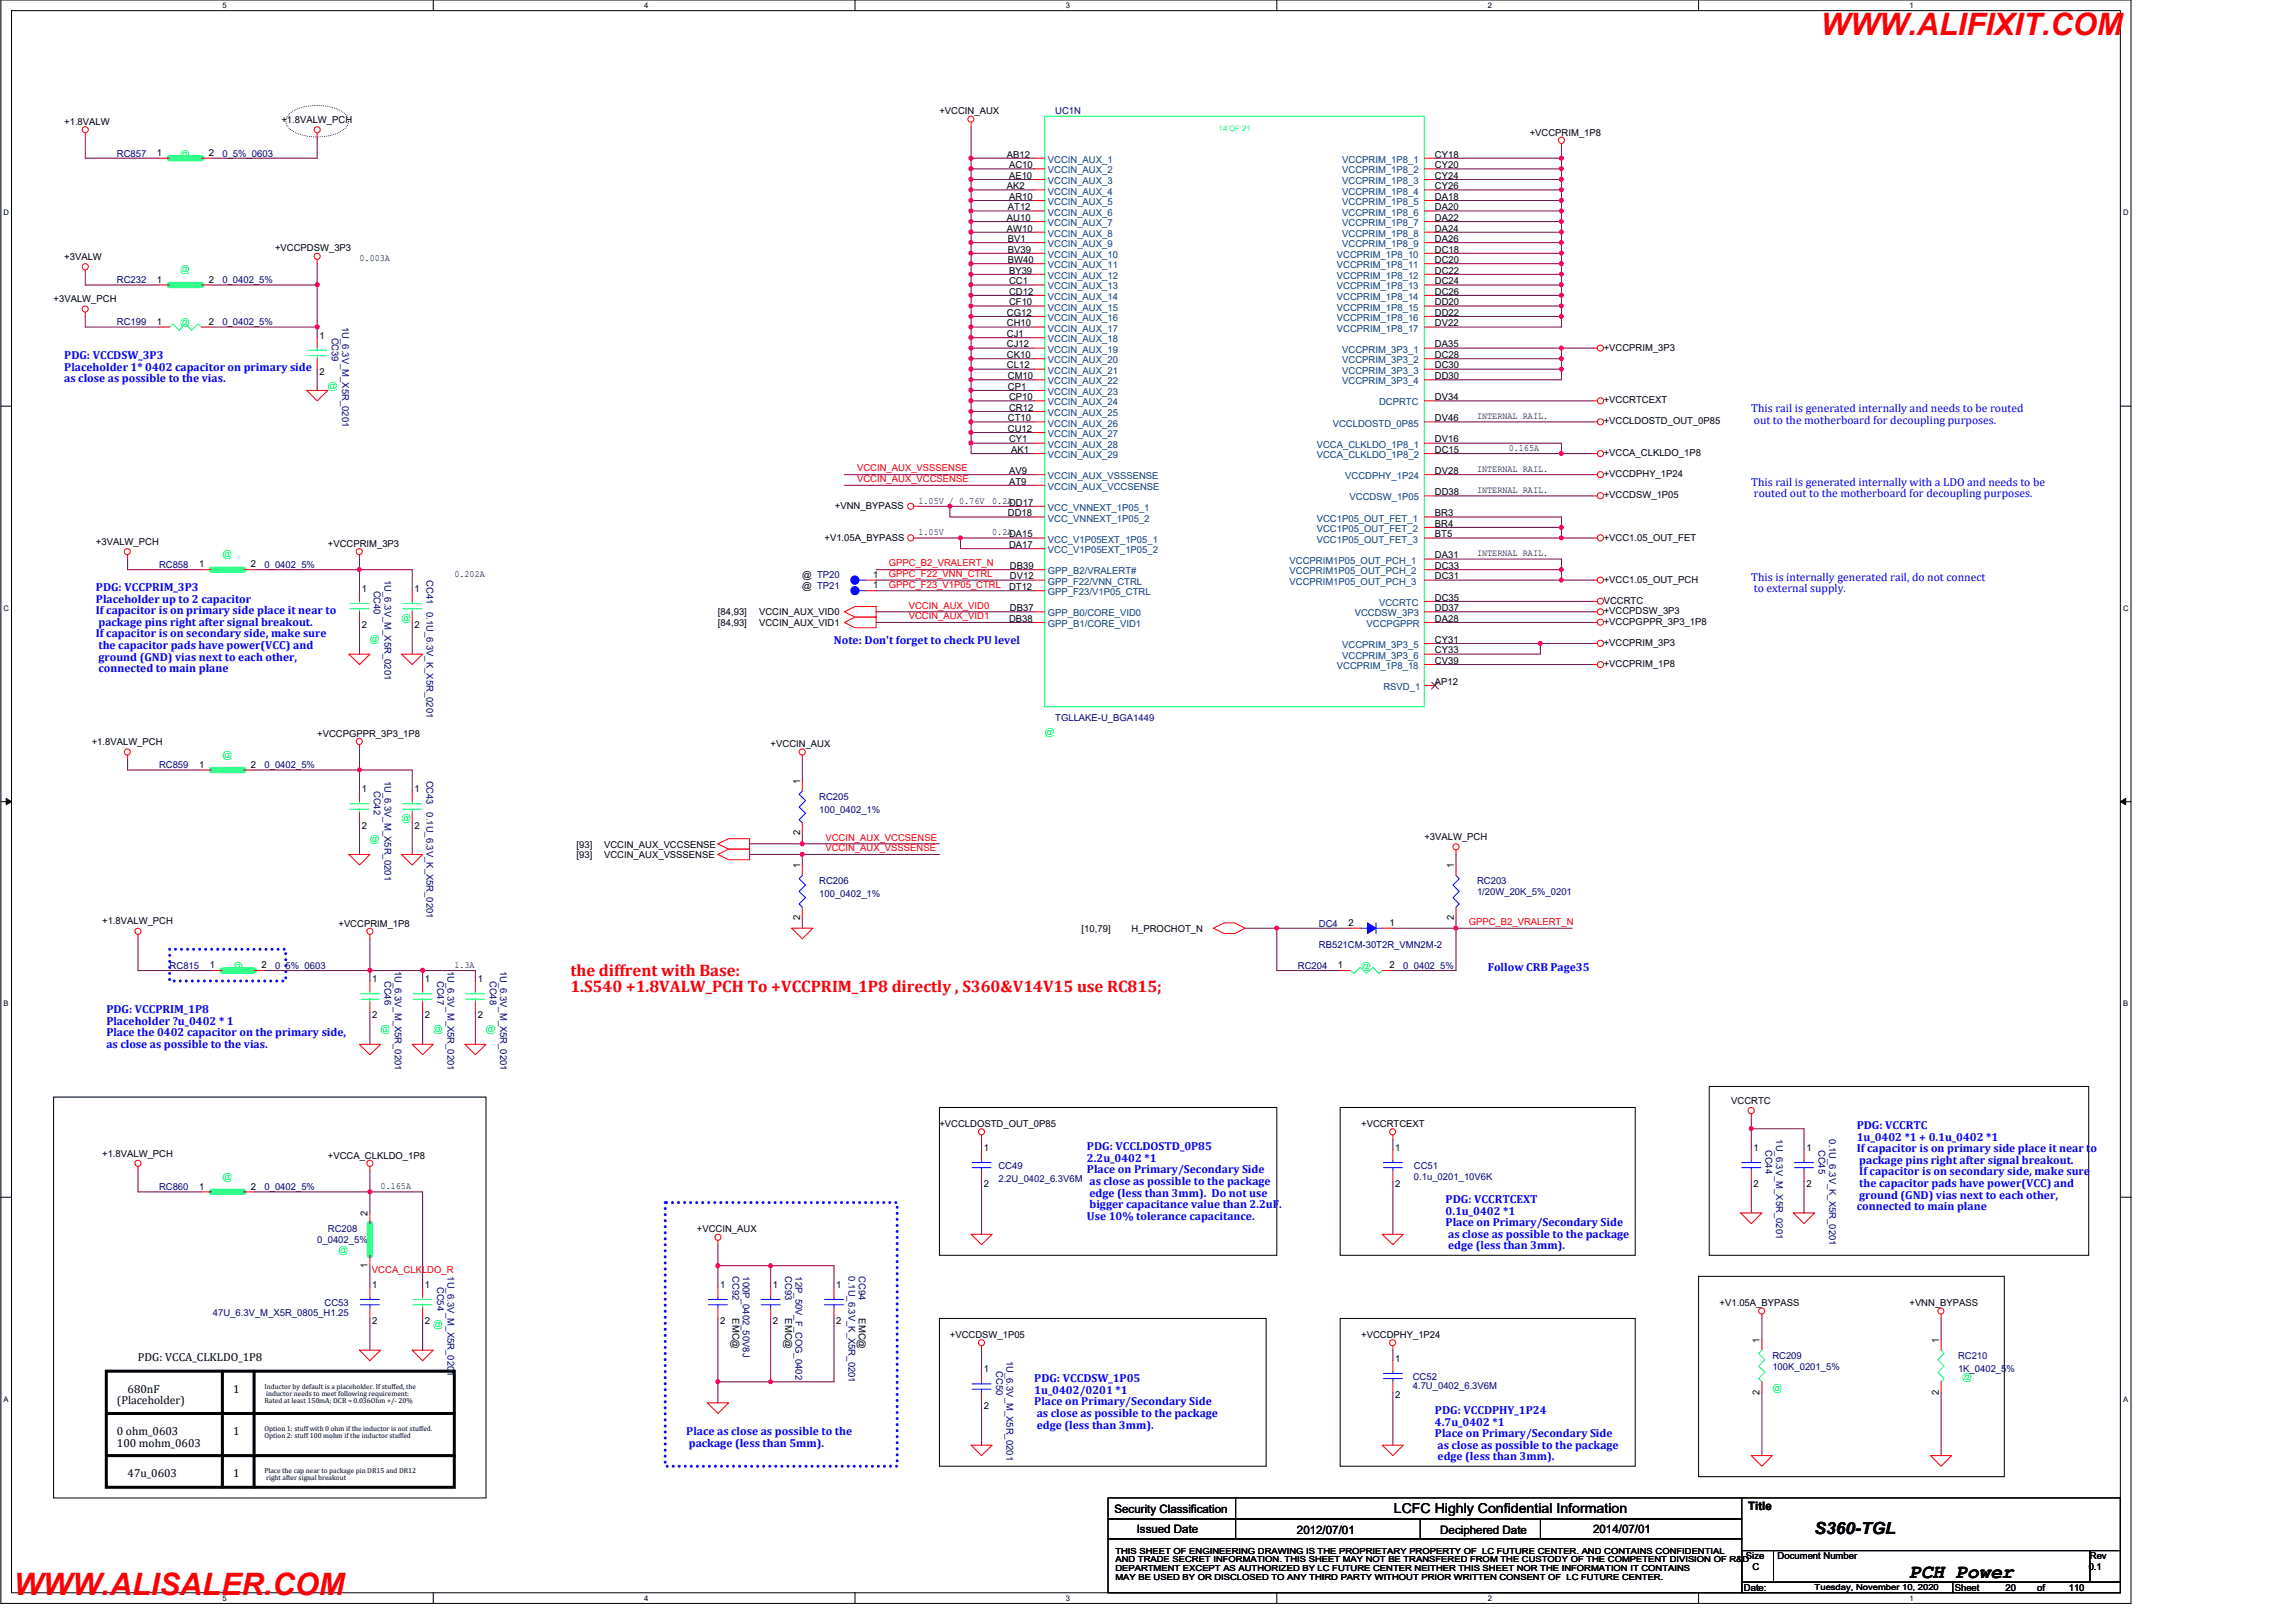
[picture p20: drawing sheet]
<svg xmlns="http://www.w3.org/2000/svg" width="420mm" height="297mm" viewBox="0 0 420 297" stroke-linecap="round" stroke-linejoin="round" font-family="sans-serif">
<defs><g id="words">
<g font-size="5.6" fill="#f00">
<text x="333.4" y="6.4">WWW.ALIFIXIT.COM</text>
<text x="2.5" y="291.9">WWW.ALISALER.COM</text>
</g>
<text font-size="3.6" x="349.6" y="288.7">PCH Power</text>
<g font-size="3" fill="#f00">
<text x="104.4" y="178.6">the diffrent with Base:</text>
<text x="104.4" y="181.6">1.S540 +1.8VALW_PCH To +VCCPRIM_1P8 directly , S360&amp;V14V15 use RC815;</text>
</g>
<text font-size="3" x="332.2" y="280.8">S360-TGL</text>
<text font-size="2.5" x="255.2" y="276.9">LCFC Highly Confidential Information</text>
<g font-size="2.1" fill="#00f">
<text x="11.8" y="65.7">PDG: VCCDSW_3P3</text>
<text x="11.8" y="67.9">Placeholder 1* 0402 capacitor on primary side</text>
<text x="11.8" y="70">as close as possible to the vias.</text>
<text x="320.6" y="75.4">This rail is generated internally and needs to be routed</text>
<text x="321.1" y="77.5">out to the motherboard for decoupling purposes.</text>
<text x="320.6" y="88.9">This rail is generated internally with a LDO and needs to be</text>
<text x="321.1" y="91">routed out to the motherboard for decoupling purposes.</text>
<text x="320.6" y="106.3">This is internally generated rail, do not connect</text>
<text x="17.6" y="108.2">PDG: VCCPRIM_3P3</text>
<text x="17.6" y="110.3">Placeholder up to 2 capacitor</text>
<text x="17.6" y="112.4">If capacitor is on primary side place it near to</text>
<text x="321.1" y="108.4">to external supply.</text>
<text x="17.6" y="116.7">If capacitor is on secondary side, make sure</text>
<text x="18" y="114.6">package pins right after signal breakout.</text>
<text x="18" y="118.8">the capacitor pads have power(VCC) and</text>
<text x="152.7" y="117.9">Note: Don't forget to check PU level</text>
<text x="18" y="120.9">ground (GND) vias next to each other,</text>
<text x="18" y="123">connected to main plane</text>
<text x="272.4" y="177.7">Follow CRB Page35</text>
<text x="19.5" y="185.4">PDG: VCCPRIM_1P8</text>
<text x="19.5" y="187.5">Placeholder ?u_0402 * 1</text>
<text x="19.5" y="189.7">Place the 0402 capacitor on the primary side,</text>
<text x="19.5" y="191.8">as close as possible to the vias.</text>
<text x="339.9" y="206.7">PDG: VCCRTC</text>
<text x="339.9" y="208.8">1u_0402 *1 + 0.1u_0402 *1</text>
<text x="199" y="210.5">PDG: VCCLDOSTD_0P85</text>
<text x="199" y="212.6">2.2u_0402 *1</text>
<text x="199" y="214.8">Place on Primary/Secondary Side</text>
<text x="339.9" y="210.9">If capacitor is on primary side place it near to</text>
<text x="340.4" y="213">package pins right after signal breakout.</text>
<text x="340.4" y="215.1">If capacitor is on secondary side, make sure</text>
<text x="199.5" y="216.9">as close as possible to the package</text>
<text x="199.5" y="219">edge (less than 3mm). Do not use</text>
<text x="199.5" y="221.1">bigger capacitance value than 2.2uF.</text>
<text x="264.7" y="220.2">PDG: VCCRTCEXT</text>
<text x="339.9" y="221.5">connected to main plane</text>
<text x="340.4" y="217.3">the capacitor pads have power(VCC) and</text>
<text x="340.4" y="219.4">ground (GND) vias next to each other,</text>
<text x="199" y="223.2">Use 10% tolerance capacitance.</text>
<text x="264.7" y="222.3">0.1u_0402 *1</text>
<text x="264.7" y="224.4">Place on Primary/Secondary Side</text>
<text x="265.1" y="226.5">as close as possible to the package</text>
<text x="265.1" y="228.6">edge (less than 3mm).</text>
<text x="189.3" y="253">PDG: VCCDSW_1P05</text>
<text x="189.3" y="255.1">1u_0402/0201 *1</text>
<text x="189.3" y="257.2">Place on Primary/Secondary Side</text>
<text x="125.6" y="262.6">Place as close as possible to the</text>
<text x="189.8" y="259.3">as close as possible to the package</text>
<text x="189.8" y="261.5">edge (less than 3mm).</text>
<text x="262.7" y="258.8">PDG: VCCDPHY_1P24</text>
<text x="262.7" y="260.9">4.7u_0402 *1</text>
<text x="262.7" y="263">Place on Primary/Secondary Side</text>
<text x="126.1" y="264.8">package (less than 5mm).</text>
<text x="263.2" y="265.1">as close as possible to the package</text>
<text x="263.2" y="267.3">edge (less than 3mm).</text>
</g>
<g font-size="2.1">
<text x="25.3" y="249.1">PDG: VCCA_CLKLDO_1P8</text>
<text x="21.4" y="256.9">(Placeholder)</text>
<text x="23.4" y="254.9">680nF</text>
<text x="42.7" y="254.9">1</text>
<text x="21.4" y="262.6">0 ohm_0603</text>
<text x="42.7" y="262.6">1</text>
<text x="21.4" y="264.8">100 mohm_0603</text>
<text x="23.4" y="270.4">47u_0603</text>
<text x="42.7" y="270.4">1</text>
<text x="204" y="276.9">Security Classification</text>
<text x="208.1" y="280.5">Issued Date</text>
<text x="237.4" y="280.7">2012/07/01</text>
<text x="263.7" y="280.7">Deciphered Date</text>
<text x="291.7" y="280.5">2014/07/01</text>
<text x="320" y="276.3">Title</text>
</g>
<g font-size="1.7">
<text x="11.8" y="22.9">+1.8VALW</text>
<text x="51.5" y="22.5">+1.8VALW_PCH</text>
<text x="172" y="20.9">+VCCIN_AUX</text>
<text x="28.7" y="28.5">1</text>
<text x="38.2" y="28.5">2</text>
<text x="184.4" y="28.8">AB12</text>
<text x="262.7" y="28.8">CY18</text>
<text x="280.1" y="24.8">+VCCPRIM_1P8</text>
<text x="184.4" y="34.6">AK2</text>
<text x="184.7" y="30.8">AC10</text>
<text x="184.7" y="32.7">AE10</text>
<text x="262.7" y="30.8">CY20</text>
<text x="262.7" y="32.7">CY24</text>
<text x="262.7" y="34.6">CY26</text>
<text x="184.4" y="40.4">AU10</text>
<text x="184.5" y="38.5">AT12</text>
<text x="184.7" y="36.6">AR10</text>
<text x="262.7" y="36.6">DA18</text>
<text x="262.7" y="38.5">DA20</text>
<text x="262.7" y="40.4">DA22</text>
<text x="11.8" y="47.6">+3VALW</text>
<text x="50.4" y="46">+VCCPDSW_3P3</text>
<text x="65.8" y="47.8">0.003A</text>
<text x="184.4" y="42.4">AW10</text>
<text x="184.5" y="44.3">BV1</text>
<text x="184.5" y="46.2">BV39</text>
<text x="262.7" y="42.4">DA24</text>
<text x="262.7" y="44.3">DA26</text>
<text x="262.7" y="46.2">DC18</text>
<text x="28.7" y="51.7">1</text>
<text x="38.2" y="51.7">2</text>
<text x="184.5" y="48.1">BW40</text>
<text x="184.7" y="50.1">BY39</text>
<text x="184.7" y="52">CC1</text>
<text x="184.7" y="53.9">CD12</text>
<text x="262.7" y="48.1">DC20</text>
<text x="262.7" y="50.1">DC22</text>
<text x="262.7" y="52">DC24</text>
<text x="262.7" y="53.9">DC26</text>
<text x="9.8" y="55.3">+3VALW_PCH</text>
<text x="28.7" y="59.4">1</text>
<text x="38.2" y="59.4">2</text>
<text x="184.4" y="57.8">CG12</text>
<text x="184.4" y="59.7">CH10</text>
<text x="184.7" y="55.9">CF10</text>
<text x="262.7" y="55.9">DD20</text>
<text x="262.7" y="57.8">DD22</text>
<text x="262.7" y="59.7">DV22</text>
<text x="58.5" y="62">1</text>
<text x="184.4" y="61.7">CJ1</text>
<text x="184.4" y="63.6">CJ12</text>
<text x="184.4" y="65.5">CK10</text>
<text x="262.7" y="63.6">DA35</text>
<text x="262.7" y="65.5">DC28</text>
<text x="293.6" y="64.2">+VCCPRIM_3P3</text>
<text x="58.5" y="68.6">2</text>
<text x="184.4" y="67.4">CL12</text>
<text x="184.5" y="69.4">CM10</text>
<text x="184.5" y="71.3">CP1</text>
<text x="262.7" y="67.4">DC30</text>
<text x="262.7" y="69.4">DD30</text>
<text x="184.5" y="77.1">CT10</text>
<text x="184.7" y="73.2">CP10</text>
<text x="184.7" y="75.2">CR12</text>
<text x="262.7" y="77.1">DV46</text>
<text x="262.7" y="73.2">DV34</text>
<text x="270.4" y="76.7">INTERNAL RAIL.</text>
<text x="293.6" y="77.7">+VCCLDOSTD_OUT_0P85</text>
<text x="293.6" y="73.8">+VCCRTCEXT</text>
<text x="184.5" y="79">CU12</text>
<text x="184.7" y="81">CY1</text>
<text x="185.1" y="82.9">AK1</text>
<text x="262.7" y="82.9">DC15</text>
<text x="262.7" y="81">DV16</text>
<text x="276.2" y="82.5">0.165A</text>
<text x="293.6" y="83.5">+VCCA_CLKLDO_1P8</text>
<text x="184.7" y="86.7">AV9</text>
<text x="184.7" y="88.7">AT9</text>
<text x="262.7" y="86.7">DV28</text>
<text x="270.4" y="86.4">INTERNAL RAIL.</text>
<text x="293.6" y="87.3">+VCCDPHY_1P24</text>
<text x="152.9" y="93.1">+VNN_BYPASS</text>
<text x="168.1" y="92.2">1.05V / 0.76V</text>
<text x="181.6" y="92.2">0.2ADD17</text>
<text x="184.5" y="94.5">DD18</text>
<text x="262.7" y="90.6">DD38</text>
<text x="262.7" y="94.5">BR3</text>
<text x="270.4" y="90.2">INTERNAL RAIL.</text>
<text x="293.6" y="91.2">+VCCDSW_1P05</text>
<text x="17.6" y="99.7">+3VALW_PCH</text>
<text x="60" y="100.1">+VCCPRIM_3P3</text>
<text x="150.9" y="98.9">+V1.05A_BYPASS</text>
<text x="168.1" y="97.9">1.05V</text>
<text x="181.6" y="97.9">0.2ADA15</text>
<text x="184.7" y="100.3">DA17</text>
<text x="262.7" y="96.4">BR4</text>
<text x="262.7" y="98.3">BT5</text>
<text x="270.4" y="101.8">INTERNAL RAIL.</text>
<text x="293.6" y="98.9">+VCC1.05_OUT_FET</text>
<text x="36.4" y="103.8">1</text>
<text x="45.9" y="103.8">2</text>
<text x="83.2" y="105.7">0.202A</text>
<text x="146.9" y="105.9">@ TP20</text>
<text x="146.9" y="107.8">@ TP21</text>
<text x="159.8" y="105.7">1</text>
<text x="159.8" y="107.7">1</text>
<text x="184.7" y="108">DT12</text>
<text x="184.9" y="106">DV12</text>
<text x="184.9" y="104.1">DB39</text>
<text x="262.7" y="106">DC31</text>
<text x="262.7" y="104.1">DC33</text>
<text x="262.7" y="102.2">DA31</text>
<text x="293.6" y="106.6">+VCC1.05_OUT_PCH</text>
<text x="66.2" y="108.3">1</text>
<text x="75.9" y="108.3">1</text>
<text x="131.4" y="112.6">[84,93]</text>
<text x="139" y="112.6">VCCIN_AUX_VID0</text>
<text x="184.7" y="113.8">DB38</text>
<text x="184.9" y="111.8">DB37</text>
<text x="262.7" y="113.8">DA28</text>
<text x="262.7" y="111.8">DD37</text>
<text x="262.7" y="109.9">DC35</text>
<text x="293.6" y="110.5">VCCRTC</text>
<text x="293.6" y="112.4">+VCCPDSW_3P3</text>
<text x="66.2" y="114.9">2</text>
<text x="75.9" y="114.9">2</text>
<text x="131.4" y="114.6">[84,93]</text>
<text x="139" y="114.6">VCCIN_AUX_VID1</text>
<text x="262.7" y="119.6">CY33</text>
<text x="262.7" y="117.6">CY31</text>
<text x="293.6" y="114.3">+VCCPGPPR_3P3_1P8</text>
<text x="293.6" y="118.2">+VCCPRIM_3P3</text>
<text x="262.7" y="121.5">CV39</text>
<text x="262.7" y="125.3">AP12</text>
<text x="293.6" y="122.1">+VCCPRIM_1P8</text>
<text x="16.8" y="136.4">+1.8VALW_PCH</text>
<text x="58.1" y="134.8">+VCCPGPPR_3P3_1P8</text>
<text x="141.1" y="136.7">+VCCIN_AUX</text>
<text x="36.4" y="140.5">1</text>
<text x="45.9" y="140.5">2</text>
<text x="146.5" y="143.4" transform="rotate(-90 146.5 143.4)">1</text>
<text x="66.2" y="145">1</text>
<text x="75.9" y="145">1</text>
<text x="66.2" y="151.6">2</text>
<text x="75.9" y="151.6">2</text>
<text x="105.6" y="155.1">[93]</text>
<text x="110.6" y="155.1">VCCIN_AUX_VCCSENSE</text>
<text x="146.5" y="152.9" transform="rotate(-90 146.5 152.9)">2</text>
<text x="260.8" y="153.8">+3VALW_PCH</text>
<text x="105.6" y="157">[93]</text>
<text x="110.6" y="157">VCCIN_AUX_VSSSENSE</text>
<text x="146.5" y="158.9" transform="rotate(-90 146.5 158.9)">1</text>
<text x="266.1" y="158.9" transform="rotate(-90 266.1 158.9)">1</text>
<text x="18.7" y="169.2">+1.8VALW_PCH</text>
<text x="62" y="169.6">+VCCPRIM_1P8</text>
<text x="146.5" y="168.4" transform="rotate(-90 146.5 168.4)">2</text>
<text x="198" y="170.5">[10,79]</text>
<text x="207.1" y="170.5">H_PROCHOT_N</text>
<text x="246.9" y="169.5">2</text>
<text x="254.4" y="169.5">1</text>
<text x="266.1" y="168.4" transform="rotate(-90 266.1 168.4)">2</text>
<text x="38.4" y="177.2">1</text>
<text x="47.9" y="177.2">2</text>
<text x="68.1" y="179.7">1</text>
<text x="77.8" y="179.7">1</text>
<text x="83.2" y="177.1">1.3A</text>
<text x="87.4" y="179.7">1</text>
<text x="244.9" y="177.2">1</text>
<text x="254.4" y="177.2">2</text>
<text x="68.1" y="186.4">2</text>
<text x="77.8" y="186.4">2</text>
<text x="87.4" y="186.4">2</text>
<text x="316.9" y="202">VCCRTC</text>
<text x="172" y="206.2">+VCCLDOSTD_OUT_0P85</text>
<text x="249.2" y="206.2">+VCCRTCEXT</text>
<text x="18.7" y="211.7">+1.8VALW_PCH</text>
<text x="60" y="212">+VCCA_CLKLDO_1P8</text>
<text x="180.1" y="210.6">1</text>
<text x="255.4" y="210.6">1</text>
<text x="321" y="210.6">1</text>
<text x="330.7" y="210.6">1</text>
<text x="36.4" y="217.7">1</text>
<text x="45.9" y="217.7">2</text>
<text x="69.7" y="217.6">0.165A</text>
<text x="180.1" y="217.3">2</text>
<text x="255.4" y="217.3">2</text>
<text x="321" y="217.3">2</text>
<text x="330.7" y="217.3">2</text>
<text x="67.3" y="222.6" transform="rotate(-90 67.3 222.6)">2</text>
<text x="127.6" y="225.6">+VCCIN_AUX</text>
<text x="67.3" y="232.1" transform="rotate(-90 67.3 232.1)">1</text>
<text x="68.1" y="235.7">1</text>
<text x="77.8" y="235.7">1</text>
<text x="131.9" y="235.7">1</text>
<text x="141.5" y="235.7">1</text>
<text x="153.1" y="235.7">1</text>
<text x="314.8" y="239.1">+V1.05A_BYPASS</text>
<text x="349.6" y="239.1">+VNN_BYPASS</text>
<text x="68.1" y="242.4">2</text>
<text x="77.8" y="242.4">2</text>
<text x="131.9" y="242.4">2</text>
<text x="134.1" y="241.3" transform="rotate(90 134.1 241.3)">EMC@</text>
<text x="141.5" y="242.4">2</text>
<text x="143.8" y="241.3" transform="rotate(90 143.8 241.3)">EMC@</text>
<text x="153.1" y="242.4">2</text>
<text x="157.3" y="241.3" transform="rotate(90 157.3 241.3)">EMC@</text>
<text x="173.9" y="244.9">+VCCDSW_1P05</text>
<text x="249.2" y="244.9">+VCCDPHY_1P24</text>
<text x="322.1" y="245.7" transform="rotate(-90 322.1 245.7)">1</text>
<text x="355" y="245.7" transform="rotate(-90 355 245.7)">1</text>
<text x="180.1" y="251.2">1</text>
<text x="255.4" y="249.2">1</text>
<text x="180.1" y="257.8">2</text>
<text x="255.4" y="255.9">2</text>
<text x="322.1" y="255.2" transform="rotate(-90 322.1 255.2)">2</text>
<text x="355" y="255.2" transform="rotate(-90 355 255.2)">2</text>
<text x="319.6" y="285.4">Size</text>
<text x="320.8" y="287.3">C</text>
<text x="325.4" y="285.4">Document Number</text>
<text x="382.4" y="287.3">0.1</text>
<text x="382.6" y="285.4">Rev</text>
<text x="319.3" y="291.2">Date:</text>
<text x="357.9" y="291.2">Sheet</text>
<text x="367.1" y="291.2">20</text>
<text x="372.9" y="291.2">of</text>
<text x="378.7" y="291.2">110</text>
</g>
<g font-size="1.7" fill="#000080">
<text x="193.2" y="20.9">UC1N</text>
<text x="21.4" y="28.7">RC857</text>
<text x="40.7" y="28.7">0_5%_0603</text>
<text x="21.4" y="51.8">RC232</text>
<text x="40.7" y="51.8">0_0402_5%</text>
<text x="21.4" y="59.5">RC199</text>
<text x="40.7" y="59.5">0_0402_5%</text>
<text x="62.6" y="59.9" transform="rotate(90 62.6 59.9)">1U_6.3V_M_X5R_0201</text>
<text x="60.7" y="61.8" transform="rotate(90 60.7 61.8)">CC39</text>
<text x="29.1" y="103.9">RC858</text>
<text x="48.4" y="103.9">0_0402_5%</text>
<text x="70.4" y="106.2" transform="rotate(90 70.4 106.2)">1U_6.3V_M_X5R_0201</text>
<text x="78.1" y="106.2" transform="rotate(90 78.1 106.2)">CC41</text>
<text x="68.4" y="108.1" transform="rotate(90 68.4 108.1)">CC40</text>
<text x="78.1" y="112" transform="rotate(90 78.1 112)">0.1U_6.3V_K_X5R_0201</text>
<text x="193.2" y="131.9">TGLLAKE-U_BGA1449</text>
<text x="29.1" y="140.6">RC859</text>
<text x="48.4" y="140.6">0_0402_5%</text>
<text x="70.4" y="142.9" transform="rotate(90 70.4 142.9)">1U_6.3V_M_X5R_0201</text>
<text x="78.1" y="142.9" transform="rotate(90 78.1 142.9)">CC43</text>
<text x="68.4" y="144.8" transform="rotate(90 68.4 144.8)">CC42</text>
<text x="78.1" y="148.7" transform="rotate(90 78.1 148.7)">0.1U_6.3V_K_X5R_0201</text>
<text x="150" y="146.4">RC205</text>
<text x="150" y="148.7">100_0402_1%</text>
<text x="150" y="161.8">RC206</text>
<text x="270.4" y="161.8">RC203</text>
<text x="150" y="164.2">100_0402_1%</text>
<text x="270.4" y="163.8">1/20W_20K_5%_0201</text>
<text x="241.5" y="169.6">DC4</text>
<text x="241.5" y="173.4">RB521CM-30T2R_VMN2M-2</text>
<text x="31.1" y="177.3">RC815</text>
<text x="50.4" y="177.3">0_5%_0603</text>
<text x="70.4" y="179.5" transform="rotate(90 70.4 179.5)">CC46</text>
<text x="72.3" y="177.6" transform="rotate(90 72.3 177.6)">1U_6.3V_M_X5R_0201</text>
<text x="80" y="179.5" transform="rotate(90 80 179.5)">CC47</text>
<text x="81.9" y="177.6" transform="rotate(90 81.9 177.6)">1U_6.3V_M_X5R_0201</text>
<text x="89.7" y="179.5" transform="rotate(90 89.7 179.5)">CC48</text>
<text x="91.6" y="177.6" transform="rotate(90 91.6 177.6)">1U_6.3V_M_X5R_0201</text>
<text x="237.6" y="177.3">RC204</text>
<text x="256.9" y="177.3">0_0402_5%</text>
<text x="325.2" y="208.5" transform="rotate(90 325.2 208.5)">1U_6.3V_M_X5R_0201</text>
<text x="334.8" y="208.5" transform="rotate(90 334.8 208.5)">0.1U_6.3V_K_X5R_0201</text>
<text x="182.8" y="214">CC49</text>
<text x="258.9" y="214">CC51</text>
<text x="258.9" y="215.9">0.1u_0201_10V6K</text>
<text x="323.2" y="210.4" transform="rotate(90 323.2 210.4)">CC44</text>
<text x="332.9" y="210.4" transform="rotate(90 332.9 210.4)">CC45</text>
<text x="29.1" y="217.8">RC860</text>
<text x="48.4" y="217.8">0_0402_5%</text>
<text x="182.8" y="216.3">2.2U_0402_6.3V6M</text>
<text x="58.1" y="227.5">0_0402_5%</text>
<text x="60" y="225.6">RC208</text>
<text x="81.9" y="233.6" transform="rotate(90 81.9 233.6)">1U_6.3V_M_X5R_0201</text>
<text x="134.1" y="233.6" transform="rotate(90 134.1 233.6)">CC92</text>
<text x="136" y="233.6" transform="rotate(90 136 233.6)">100P_0402_50V8J</text>
<text x="143.8" y="233.6" transform="rotate(90 143.8 233.6)">CC93</text>
<text x="145.7" y="233.6" transform="rotate(90 145.7 233.6)">12P_50V_F_COG_0402</text>
<text x="155.3" y="233.6" transform="rotate(90 155.3 233.6)">0.1U_6.3V_K_X5R_0201</text>
<text x="157.3" y="233.6" transform="rotate(90 157.3 233.6)">CC94</text>
<text x="59.4" y="239.1">CC53</text>
<text x="80" y="235.5" transform="rotate(90 80 235.5)">CC54</text>
<text x="39" y="240.8">47U_6.3V_M_X5R_0805_H1.25</text>
<text x="182.4" y="251" transform="rotate(90 182.4 251)">CC50</text>
<text x="184.3" y="249" transform="rotate(90 184.3 249)">1U_6.3V_M_X5R_0201</text>
<text x="324.5" y="248.7">RC209</text>
<text x="324.5" y="250.7">100K_0201_5%</text>
<text x="358.5" y="248.7">RC210</text>
<text x="358.5" y="251">1K_0402_5%</text>
<text x="258.6" y="252.6">CC52</text>
<text x="258.6" y="254.3">4.7U_0402_6.3V6M</text>
</g>
<g font-size="1.7" fill="#0f0">
<text x="33" y="28.7">@</text>
<text x="33" y="49.9">@</text>
<text x="33" y="59.5">@</text>
<text x="60" y="71.1">@</text>
<text x="40.7" y="102">@</text>
<text x="67.7" y="117.4">@</text>
<text x="191.3" y="134.5">@</text>
<text x="40.7" y="138.7">@</text>
<text x="67.7" y="154.1">@</text>
<text x="42.7" y="177.3">@</text>
<text x="69.7" y="188.9">@</text>
<text x="79.3" y="188.9">@</text>
<text x="89" y="188.9">@</text>
<text x="40.7" y="215.9">@</text>
<text x="62" y="229.4">@</text>
<text x="79.3" y="242.9">@</text>
</g>
<g font-size="1.7" fill="#004080">
<text x="191.8" y="29.8">VCCIN_AUX_1</text>
<text x="245.7" y="29.8">VCCPRIM_1P8_1</text>
<text x="191.8" y="35.6">VCCIN_AUX_4</text>
<text x="191.8" y="31.7">VCCIN_AUX_2</text>
<text x="191.8" y="33.7">VCCIN_AUX_3</text>
<text x="245.7" y="31.7">VCCPRIM_1P8_2</text>
<text x="245.7" y="33.7">VCCPRIM_1P8_3</text>
<text x="245.7" y="35.6">VCCPRIM_1P8_4</text>
<text x="191.8" y="41.4">VCCIN_AUX_7</text>
<text x="191.8" y="39.5">VCCIN_AUX_6</text>
<text x="191.8" y="37.5">VCCIN_AUX_5</text>
<text x="245.7" y="37.5">VCCPRIM_1P8_5</text>
<text x="245.7" y="39.5">VCCPRIM_1P8_6</text>
<text x="245.7" y="41.4">VCCPRIM_1P8_7</text>
<text x="191.8" y="43.3">VCCIN_AUX_8</text>
<text x="191.8" y="45.3">VCCIN_AUX_9</text>
<text x="191.8" y="47.2">VCCIN_AUX_10</text>
<text x="244.8" y="47.2">VCCPRIM_1P8_10</text>
<text x="245.7" y="43.3">VCCPRIM_1P8_8</text>
<text x="245.7" y="45.3">VCCPRIM_1P8_9</text>
<text x="191.8" y="49.1">VCCIN_AUX_11</text>
<text x="191.8" y="51.1">VCCIN_AUX_12</text>
<text x="191.8" y="53">VCCIN_AUX_13</text>
<text x="244.8" y="49.1">VCCPRIM_1P8_11</text>
<text x="244.8" y="51.1">VCCPRIM_1P8_12</text>
<text x="244.8" y="53">VCCPRIM_1P8_13</text>
<text x="191.8" y="58.8">VCCIN_AUX_16</text>
<text x="191.8" y="54.9">VCCIN_AUX_14</text>
<text x="191.8" y="56.9">VCCIN_AUX_15</text>
<text x="244.8" y="54.9">VCCPRIM_1P8_14</text>
<text x="244.8" y="56.9">VCCPRIM_1P8_15</text>
<text x="244.8" y="58.8">VCCPRIM_1P8_16</text>
<text x="191.8" y="60.7">VCCIN_AUX_17</text>
<text x="191.8" y="62.6">VCCIN_AUX_18</text>
<text x="191.8" y="64.6">VCCIN_AUX_19</text>
<text x="244.8" y="60.7">VCCPRIM_1P8_17</text>
<text x="245.7" y="64.6">VCCPRIM_3P3_1</text>
<text x="191.8" y="66.5">VCCIN_AUX_20</text>
<text x="191.8" y="68.4">VCCIN_AUX_21</text>
<text x="191.8" y="70.4">VCCIN_AUX_22</text>
<text x="245.7" y="66.5">VCCPRIM_3P3_2</text>
<text x="245.7" y="68.4">VCCPRIM_3P3_3</text>
<text x="245.7" y="70.4">VCCPRIM_3P3_4</text>
<text x="191.8" y="72.3">VCCIN_AUX_23</text>
<text x="191.8" y="74.2">VCCIN_AUX_24</text>
<text x="191.8" y="76.2">VCCIN_AUX_25</text>
<text x="252.5" y="74.2">DCPRTC</text>
<text x="191.8" y="78.1">VCCIN_AUX_26</text>
<text x="191.8" y="80">VCCIN_AUX_27</text>
<text x="191.8" y="81.9">VCCIN_AUX_28</text>
<text x="191.8" y="83.9">VCCIN_AUX_29</text>
<text x="241.1" y="83.9">VCCA_CLKLDO_1P8_2</text>
<text x="241.1" y="81.9">VCCA_CLKLDO_1P8_1</text>
<text x="244" y="78.1">VCCLDOSTD_0P85</text>
<text x="191.8" y="87.7">VCCIN_AUX_VSSSENSE</text>
<text x="191.8" y="89.7">VCCIN_AUX_VCCSENSE</text>
<text x="246.3" y="87.7">VCCDPHY_1P24</text>
<text x="191.8" y="95.5">VCC_VNNEXT_1P05_2</text>
<text x="191.8" y="93.5">VCC_VNNEXT_1P05_1</text>
<text x="241.1" y="95.5">VCC1P05_OUT_FET_1</text>
<text x="247.1" y="91.6">VCCDSW_1P05</text>
<text x="191.8" y="99.3">VCC_V1P05EXT_1P05_1</text>
<text x="191.8" y="101.2">VCC_V1P05EXT_1P05_2</text>
<text x="241.1" y="97.4">VCC1P05_OUT_FET_2</text>
<text x="241.1" y="99.3">VCC1P05_OUT_FET_3</text>
<text x="191.8" y="107">GPP_F22/VNN_CTRL</text>
<text x="191.8" y="105.1">GPP_B2/VRALERT#</text>
<text x="236.1" y="107">VCCPRIM1P05_OUT_PCH_3</text>
<text x="236.1" y="105.1">VCCPRIM1P05_OUT_PCH_2</text>
<text x="236.1" y="103.2">VCCPRIM1P05_OUT_PCH_1</text>
<text x="191.8" y="109">GPP_F23/V1P05_CTRL</text>
<text x="191.8" y="112.8">GPP_B0/CORE_VID0</text>
<text x="248" y="112.8">VCCDSW_3P3</text>
<text x="252.5" y="110.9">VCCRTC</text>
<text x="191.8" y="114.8">GPP_B1/CORE_VID1</text>
<text x="245.7" y="118.6">VCCPRIM_3P3_5</text>
<text x="250.2" y="114.8">VCCPGPPR</text>
<text x="244.8" y="122.5">VCCPRIM_1P8_18</text>
<text x="245.7" y="120.5">VCCPRIM_3P3_6</text>
<text x="253.3" y="126.3">RSVD_1</text>
</g>
<g font-size="1.7" fill="#f00">
<text x="156.9" y="88.2">VCCIN_AUX_VCCSENSE</text>
<text x="156.9" y="86.3">VCCIN_AUX_VSSSENSE</text>
<text x="162.7" y="105.6">GPPC_F22_VNN_CTRL</text>
<text x="162.7" y="107.5">GPPC_F23_V1P05_CTRL</text>
<text x="162.7" y="103.7">GPPC_B2_VRALERT_N</text>
<text x="166.4" y="113.3">VCCIN_AUX_VID1</text>
<text x="166.4" y="111.4">VCCIN_AUX_VID0</text>
<text x="151.1" y="153.8">VCCIN_AUX_VCCSENSE</text>
<text x="151.1" y="155.8">VCCIN_AUX_VSSSENSE</text>
<text x="268.9" y="169.3">GPPC_B2_VRALERT_N</text>
<text x="68.1" y="233">VCCA_CLKLDO_R</text>
</g>
<g font-size="1.7" fill="#00ff40">
<text x="73.5" y="113.6">@</text>
<text x="73.5" y="150.3">@</text>
<text x="249.2" y="177.3">@</text>
<text x="324.5" y="254.5">@</text>
<text x="359.2" y="252.6">@</text>
</g>
<g font-size="1.5">
<text x="204.2" y="284.4">THIS SHEET OF ENGINEERING DRAWING IS THE PROPRIETARY PROPERTY OF LC FUTURE CENTER. AND CONTAINS CONFIDENTIAL</text>
<text x="204.2" y="286">AND TRADE SECRET INFORMATION. THIS SHEET MAY NOT BE TRANSFERED FROM THE CUSTODY OF THE COMPETENT DIVISION OF R&amp;D</text>
<text x="204.2" y="287.5">DEPARTMENT EXCEPT AS AUTHORIZED BY LC FUTURE CENTER NEITHER THIS SHEET NOR THE INFORMATION IT CONTAINS</text>
<text x="204.2" y="289.1">MAY BE USED BY OR DISCLOSED TO ANY THIRD PARTY WITHOUT PRIOR WRITTEN CONSENT OF LC FUTURE CENTER.</text>
<text x="332.2" y="291">Tuesday, November 10, 2020</text>
</g>
<g font-size="1.4">
<text x="40.7" y="1.4">5</text>
<text x="117.9" y="1.4">4</text>
<text x="195.1" y="1.4">3</text>
<text x="272.4" y="1.4">2</text>
<text x="349.6" y="1.4">1</text>
<text x=".7" y="39.4">D</text>
<text x="388.7" y="39.4">D</text>
<text x=".7" y="111.8">C</text>
<text x="388.7" y="111.8">C</text>
<text x=".7" y="184.1">B</text>
<text x="388.7" y="184.1">B</text>
<text x=".7" y="256.5">A</text>
<text x="388.7" y="256.5">A</text>
<text x="40.7" y="292.9">5</text>
<text x="117.9" y="292.9">4</text>
<text x="195.1" y="292.9">3</text>
<text x="272.4" y="292.9">2</text>
<text x="349.6" y="292.9">1</text>
</g>
<text font-size="1.4" fill="#00ff80" x="223.1" y="24">14 OF 21</text>
<g font-size="1.3">
<text x="48.4" y="254.1">Inductor by default is a placeholder. If stuffed, the</text>
<text x="48.4" y="256.8">Rated at least 150mA; DCR = 0.036Ohm +/- 20%</text>
<text x="48.7" y="255.4">inductor needs to meet following requirement:</text>
<text x="48.4" y="261.8">Option 1: stuff with 0 ohm if the inductor is not stuffed.</text>
<text x="48.4" y="263.1">Option 2: stuff 100 mohm if the inductor stuffed</text>
<text x="48.4" y="269.6">Place the cap near to package pin DR15 and DR12</text>
<text x="48.7" y="270.9">right after signal breakout</text>
</g>
</g></defs>
<path d="M.2 0h389.9v293.5h-389.9zM2.1 1.9h386.1v289.6h-386.1z" fill="none" stroke="#000" stroke-width=".18"/>
<g fill="#fff">
<path d="M40.7 .2h.8v1.5h-.8z"/>
<path d="M40.7 291.7h.8v1.5h-.8z"/>
</g>
<path d="M79.3 0v1.9M79.3 291.5v2" fill="none" stroke="#000" stroke-width=".18"/>
<g fill="#fff">
<path d="M117.9 .2h.8v1.5h-.8z"/>
<path d="M117.9 291.7h.8v1.5h-.8z"/>
</g>
<path d="M156.5 0v1.9M156.5 291.5v2" fill="none" stroke="#000" stroke-width=".18"/>
<g fill="#fff">
<path d="M195.1 .2h.8v1.5h-.8z"/>
<path d="M195.1 291.7h.8v1.5h-.8z"/>
</g>
<path d="M233.8 0v1.9M233.8 291.5v2" fill="none" stroke="#000" stroke-width=".18"/>
<g fill="#fff">
<path d="M272.4 .2h.7v1.5h-.7z"/>
<path d="M272.4 291.7h.7v1.5h-.7z"/>
</g>
<path d="M311 0v1.9M311 291.5v2" fill="none" stroke="#000" stroke-width=".18"/>
<g fill="#fff">
<path d="M349.6 .2h.7v1.5h-.7z"/>
<path d="M349.6 291.7h.7v1.5h-.7z"/>
<path d="M.7 38.1h.9v1.6h-.9z"/>
<path d="M388.7 38.1h1v1.6h-1z"/>
<path d="M.7 110.5h.9v1.6h-.9z"/>
<path d="M388.7 110.5h1v1.6h-1z"/>
</g>
<path d="M.2 74.3h1.9M388.2 74.3h1.9" fill="none" stroke="#000" stroke-width=".18"/>
<g fill="#fff">
<path d="M.7 182.9h.9v1.5h-.9z"/>
<path d="M388.7 182.9h.9v1.5h-.9z"/>
</g>
<path d="M.2 146.7h1.9M1.1 146.1l1 .6-1 .6zM388.2 146.7l1-.6v1.2zM388.2 146.7h1.9" fill="none" stroke="#000" stroke-width=".18"/>
<path d="M1.1 146.1l1 .6-1 .6zM388.2 146.7l1-.6v1.2z" fill="#000"/>
<g fill="#fff">
<path d="M.7 255.3h.9v1.5h-.9z"/>
<path d="M388.7 255.3h.9v1.5h-.9z"/>
</g>
<g fill="none" stroke="#000" stroke-width=".18">
<path d="M312.9 198.8h69.5v30.9h-69.5zM.2 219.1h1.9M9.8 200.8h79.2v73.4h-79.2zM172 202.7h61.8v27h-61.8zM245.4 202.7h54v27h-54zM388.2 219.1h1.9M311 233.6h55.9v36.7h-55.9zM172 241.3h59.8v27.1h-59.8zM245.4 241.3h54v27.1h-54zM202.8 274.2h116.1v3.8h-116.1zM202.8 278h116.1v3.6h-116.1zM226.2 274.2v7.4"/>
<path d="M260 278v3.6M282 278v3.6M318.7 274.2h69.5v9.6M202.8 281.6h116.1v9.9h-116.1zM318.9 283.8h5.8v5.8h-5.8zM318.9 289.6h38.6v1.9h-38.6zM324.7 283.8h57.9v5.8h-57.9zM357.5 289.6h30.7v1.9h-30.7zM382.6 283.8h5.6v5.8h-5.6z"/>
</g>
<path d="M53.1 20.7a9.4 9.4 0 0 1 9.9 0 1.73 1.73 0 0 1 0 2.9 9.3 9.3 0 0 1-9.9 0 1.74 1.74 0 0 1 0-2.9z" fill="none" stroke="#000" stroke-width=".18" stroke-dasharray="0 .3"/>
<path d="M31.1 173.7h21.2v5.8h-21.2zM121.8 220.1h42.4v48.3h-42.4z" fill="none" stroke="#00f" stroke-width=".55" stroke-dasharray="0 1.1"/>
<path d="M19.5 258.7h63.7M19.5 251h63.7v21.2h-63.7zM40.7 251v21.2M46.5 251v21.2M19.5 266.4h63.7" fill="none" stroke="#000" stroke-width=".55"/>
<g fill="none" stroke="#f00" stroke-width=".18">
<path d="M15.6 24.3v.8M29.1 29h2M36.9 29h1.9M58.1 24.3v.8M177.8 22.4v.8M189.3 29h2M189.3 30.9h2M189.3 32.9h2M189.3 34.8h2M189.3 36.7h2M189.3 38.6h2M260.8 29h1.9"/>
<path d="M260.8 30.9h1.9M260.8 32.9h1.9M260.8 34.8h1.9M260.8 36.7h1.9M260.8 38.6h1.9M285.9 26.3v.8M15.6 57.1v.8M15.6 49.4v.8M29.1 52.2h2M36.9 52.2h1.9M58.1 47.5v.8M189.3 40.6h2"/>
<path d="M189.3 42.5h2M189.3 44.4h2M189.3 46.4h2M189.3 48.3h2M189.3 50.2h2M189.3 52.2h2M189.3 54.1h2M189.3 56h2M189.3 57.9h2M189.3 59.9h2M260.8 40.6h1.9M260.8 42.5h1.9"/>
<path d="M260.8 44.4h1.9M260.8 46.4h1.9M260.8 48.3h1.9M260.8 50.2h1.9M260.8 52.2h1.9M260.8 54.1h1.9M260.8 56h1.9M260.8 57.9h1.9M260.8 59.9h1.9M56.2 71.5h3.8l-1.9 1.9zM189.3 61.8h2M189.3 63.7h2"/>
<path d="M189.3 65.7h2M189.3 67.6h2M189.3 69.5h2M189.3 71.5h2M189.3 73.4h2M189.3 75.3h2M189.3 77.2h2M189.3 79.2h2M260.8 63.7h1.9M260.8 65.7h1.9M260.8 67.6h1.9M260.8 69.5h1.9"/>
<path d="M260.8 77.2h1.9M260.8 73.4h1.9M291.7 77.2h.7M291.7 63.7h.7M291.7 73.4h.7M167.3 98.5h.8M167.3 92.7h.8M189.3 81.1h2M189.3 86.9h2M189.3 88.8h2M189.3 92.7h2M189.3 94.6h2"/>
<path d="M189.3 98.5h2M189.3 83h2M260.8 83h1.9M260.8 81.1h1.9M260.8 86.9h1.9M260.8 90.8h1.9M260.8 94.6h1.9M260.8 96.5h1.9M260.8 98.5h1.9M291.7 83h.7M291.7 86.9h.7M291.7 90.8h.7"/>
<path d="M291.7 98.5h.7M23.4 101.6v.7M63.9 119.7h3.8l-1.9 1.9zM65.8 101.6v.7M65.8 108.1v2M65.8 112v1.9M73.5 119.7h3.9l-1.9 1.9zM75.5 108.1v2M75.5 112v1.9M154.6 113.9l1.9-1h3.9v2h-3.9zM154.6 112l1.9-1h3.9v1.9h-3.9zM189.3 100.4h2"/>
<path d="M189.3 108.1h2M189.3 106.2h2M189.3 113.9h2M189.3 112h2M189.3 104.3h2M260.8 113.9h1.9M260.8 112h1.9M260.8 106.2h1.9M260.8 104.3h1.9M260.8 102.3h1.9M260.8 110.1h1.9M260.8 119.7h1.9"/>
<path d="M260.8 117.8h1.9M291.7 106.2h.7M291.7 110.1h.7M291.7 112h.7M291.7 113.9h.7M291.7 117.8h.7M23.4 138.2v.8M65.8 136.3v.8M146.9 138.2v.8M260.8 121.6h1.9M260.8 125.5h1.9M291.7 121.6h.7"/>
<path d="M36.9 140.9h1.9M44.6 140.9h1.9M63.9 156.4h3.8l-1.9 1.9zM73.5 156.4h3.9l-1.9 1.9zM131.4 154.4l2-.9h3.8v1.9h-3.8zM131.4 156.4l2-1h3.8v2h-3.8zM146.9 158.3v1.9M266.6 155.6v.8M25.3 171.1v.7M67.7 171.1v.7M67.7 179.5v2M144.9 169.9h3.9l-1.9 1.9z"/>
<path d="M146.9 166v2M222.2 169.9l1.9-1h1.9l2 1-2 1h-1.9zM65.8 191.1h3.9l-2 1.9zM67.7 183.4v1.9M75.5 191.1h3.8l-1.9 1.9zM85.1 191.1h3.9l-2 1.9zM25.3 213.5v.8M36.9 218.1h1.9M44.6 218.1h1.9M67.7 213.5v.8M179.7 207.7v.8M255 207.7v.8"/>
<path d="M255 210.4v1.9M255 214.3v1.9M320.6 203.9v.7M320.6 210.4v1.9M320.6 214.3v1.9M67.7 229.7v1.9M67.7 222v1.9M77.4 235.5v1.9M77.4 239.4v1.9M131.4 227v.8M131.4 235.5v1.9M131.4 239.4v1.9"/>
<path d="M141.1 235.5v1.9M141.1 239.4v1.9M152.7 235.5v1.9M152.7 239.4v1.9M177.8 225.9h3.8l-1.9 1.9zM253.1 225.9h3.8l-1.9 1.9zM318.7 222h3.9l-2 1.9zM328.3 222h3.9l-1.9 1.9zM65.8 247.1h3.9l-2 1.9zM75.5 247.1h3.8l-1.9 1.9zM129.5 256.8h3.9l-2 1.9zM179.7 246.3v.8"/>
<path d="M179.7 251v1.9M179.7 254.8v2M255 246.3v.8M322.6 240.5v.8M355.4 240.5v.8M177.8 264.5h3.8l-1.9 1.9zM253.1 264.5h3.8l-1.9 1.9zM320.6 266.4h3.9l-1.9 2zM353.4 266.4h3.9l-1.9 2z"/>
<circle cx="15.6" cy="23.7" r=".56"/>
<circle cx="58.1" cy="23.7" r=".56"/>
<circle cx="177.7" cy="21.8" r=".56"/>
<circle cx="285.9" cy="25.7" r=".56"/>
<circle cx="15.6" cy="48.8" r=".56"/>
<circle cx="15.6" cy="56.6" r=".56"/>
<circle cx="58.1" cy="46.9" r=".56"/>
<circle cx="293" cy="77.2" r=".56"/>
<circle cx="293" cy="73.4" r=".56"/>
<circle cx="293" cy="63.7" r=".56"/>
<circle cx="166.7" cy="98.4" r=".56"/>
<circle cx="166.7" cy="92.7" r=".56"/>
<circle cx="293" cy="98.4" r=".57"/>
<circle cx="293" cy="83" r=".56"/>
<circle cx="293" cy="86.9" r=".56"/>
<circle cx="293" cy="90.7" r=".56"/>
<circle cx="23.3" cy="101" r=".56"/>
<circle cx="65.8" cy="101" r=".56"/>
<circle cx="293" cy="117.7" r=".57"/>
<circle cx="293" cy="106.2" r=".56"/>
<circle cx="293" cy="112" r=".56"/>
<circle cx="293" cy="113.9" r=".56"/>
<circle cx="293" cy="110" r=".56"/>
<circle cx="23.3" cy="137.6" r=".56"/>
<circle cx="65.8" cy="135.7" r=".56"/>
<circle cx="146.9" cy="137.6" r=".56"/>
<circle cx="293" cy="121.6" r=".56"/>
<circle cx="266.5" cy="155" r=".56"/>
<circle cx="25.2" cy="170.4" r=".56"/>
<circle cx="67.7" cy="170.4" r=".56"/>
<circle cx="25.2" cy="212.9" r=".56"/>
<circle cx="67.7" cy="212.9" r=".56"/>
<circle cx="179.7" cy="207.1" r=".56"/>
<circle cx="255" cy="207.1" r=".56"/>
<circle cx="320.6" cy="203.3" r=".57"/>
<circle cx="131.4" cy="226.4" r=".56"/>
<circle cx="322.5" cy="239.9" r=".56"/>
<circle cx="355.3" cy="239.9" r=".56"/>
<circle cx="179.7" cy="245.7" r=".56"/>
<circle cx="255" cy="245.7" r=".56"/>
</g>
<path d="M64.1 111.4h3.5M64.1 110.4h3.5M65.8 110.1v.3M65.8 111.4v.6M66 182.8h3.5M66 181.9h3.5M67.7 181.5v.4M67.7 182.8v.6M75.6 238.8h3.5M75.6 237.8h3.5M77.4 237.4v.4M77.4 238.8v.6" fill="none" stroke="#00ff40" stroke-width=".18"/>
<path d="M31.1 29h5.8M31.1 52.2h5.8M38.8 140.9h5.8M38.8 218.1h5.8M67.7 223.9v5.8" fill="none" stroke="#00ff80" stroke-width="1.1"/>
<g fill="none" stroke="#00f" stroke-width=".18">
<path d="M146.9 160.2l-.6 .6 1.2 1.2-1.2 1.2 1.2 1.1-1.2 1.1 .6 .6M249.2 169.9h1.1M251.9 169.9h1.2M251.9 168.9v2M253.3 213.7h3.4M253.3 212.8h3.4M255 212.3v.5M255 213.7v.6M318.9 213.7h3.5M318.9 212.8h3.5M320.6 212.3v.5M320.6 213.7v.6"/>
<path d="M129.7 238.8h3.5M129.7 237.8h3.5M131.4 237.4v.4M131.4 238.8v.6M139.3 238.8h3.5M139.3 237.8h3.5M141.1 237.4v.4M141.1 238.8v.6M150.9 238.8h3.5M150.9 237.8h3.5M152.7 237.4v.4M152.7 238.8v.6"/>
<path d="M178 254.3h3.4M178 253.3h3.4M179.7 252.9v.4M179.7 254.3v.5"/>
</g>
<path d="M191.3 21.3h69.5v108.1h-69.5zM73.7 111.4h3.5M73.7 110.4h3.5M75.5 110.1v.3M75.5 111.4v.6" fill="none" stroke="#00ff80" stroke-width=".18"/>
<path d="M262.1 124.9l1.2 1.2M263.3 124.9l-1.2 1.2" fill="none" stroke="#804000" stroke-width=".18"/>
<path d="M250.3 168.9l1.6 1-1.6 1z" fill="#00f"/>
<g fill="none" stroke="#00f" stroke-width=".18">
<path d="M146.9 144.8l-.6 .6 1.2 1.1-1.2 1.2 1.2 1.1-1.2 1.2 .6 .6M250.3 168.9l1.6 1-1.6 1zM266.6 160.2l.6 .6-1.2 1.2 1.2 1.2-1.2 1.1 1.2 1.1-.6 .6M178 213.7h3.4M178 212.8h3.4M179.7 212.3v.5M179.7 213.7v.6M328.5 213.7h3.5M328.5 212.8h3.5M330.3 212.3v.5M330.3 213.7v.6M66 238.8h3.5"/>
<path d="M66 237.8h3.5M67.7 237.4v.4M67.7 238.8v.6M253.3 252.3h3.4M253.3 251.4h3.4M255 251v.4M255 252.3v.6"/>
</g>
<g fill="none" stroke="#f00" stroke-width=".18">
<path d="M58.1 61.8v1.9M58.1 65.7v1.9M36.9 104.3h1.9M44.6 104.3h1.9M65.8 144.8v1.9M65.8 148.7v1.9M75.5 144.8v1.9M75.5 148.7v1.9M146.9 142.9v1.9M146.9 150.6v1.9M266.6 158.3v1.9M77.4 179.5v2"/>
<path d="M87 179.5v2M245.4 177.6h1.9M247.3 169.9h1.9M253.1 169.9h1.9M253.1 177.6h1.9M266.6 166v2M77.4 183.4v1.9M87 183.4v1.9M179.7 210.4v1.9M179.7 214.3v1.9M330.3 210.4v1.9M330.3 214.3v1.9"/>
<path d="M67.7 235.5v1.9M67.7 239.4v1.9M255 249v2M255 252.9v1.9M322.6 245.2v1.9M322.6 252.9v1.9M355.4 245.2v1.9M355.4 252.9v1.9"/>
</g>
<g fill="none" stroke="#00ff40" stroke-width=".18">
<path d="M56.3 65.1h3.5M56.3 64.1h3.5M58.1 63.7v.4M58.1 65.1v.6M64.1 148.1h3.5M64.1 147.1h3.5M65.8 146.7v.4M65.8 148.1v.6M75.6 182.8h3.5M75.6 181.9h3.5M77.4 181.5v.4M77.4 182.8v.6"/>
<path d="M85.3 182.8h3.5M85.3 181.9h3.5M87 181.5v.4M87 182.8v.6"/>
</g>
<path d="M73.7 148.1h3.5M73.7 147.1h3.5M75.5 146.7v.4M75.5 148.1v.6M247.3 177.6l.6 .6 1.1-1.2 1.2 1.2 1.1-1.2 1.2 1.2 .6-.6M322.6 247.1l-.6 .6 1.1 1.1-1.1 1.2 1.1 1.2-1.1 1.1 .6 .6M355.4 247.1l.5 .6-1.1 1.1 1.1 1.2-1.1 1.2 1.1 1.1-.5 .6" fill="none" stroke="#00ff80" stroke-width=".18"/>
<path d="M38.8 104.3h5.8" fill="none" stroke="#00ff80" stroke-width="1.1"/>
<circle cx="156.5" cy="106.2" r=".75" fill="#00f"/>
<g fill="none" stroke="#00f" stroke-width=".18">
<path d="M157.3 106.2h1.2"/>
<circle cx="156.5" cy="106.2" r=".75"/>
</g>
<path d="M29.1 59.9h2M36.9 59.9h1.9M158.5 106.2h1.9M38.8 177.6h1.9M46.5 177.6h1.9" fill="none" stroke="#f00" stroke-width=".18"/>
<path d="M31.1 59.9l.6-.6 1.1 1.2 1.1-1.2 1.2 1.2 1.2-1.2 .6 .6" fill="none" stroke="#00ff40" stroke-width=".18"/>
<path d="M40.7 177.6h5.8" fill="none" stroke="#00ff80" stroke-width="1.1"/>
<circle cx="156.5" cy="108.1" r=".75" fill="#00f"/>
<g fill="none" stroke="#00f" stroke-width=".18">
<path d="M157.3 108.1h1.2"/>
<circle cx="156.5" cy="108.1" r=".75"/>
</g>
<path d="M158.5 108.1h1.9" fill="none" stroke="#f00" stroke-width=".18"/>
<path d="M177.8 50.2h11.5M177.8 61.8v1.9" fill="none" stroke="#800040" stroke-width=".18"/>
<circle cx="177.8" cy="63.7" r=".37" fill="#f0f"/>
<circle cx="177.8" cy="63.7" r=".37" fill="none" stroke="#f0f" stroke-width=".18"/>
<circle cx="177.7" cy="61.8" r=".38" fill="#f0f"/>
<circle cx="177.7" cy="61.8" r=".38" fill="none" stroke="#f0f" stroke-width=".18"/>
<path d="M177.8 36.7h11.5M177.8 34.8h11.5M177.8 59.9h11.5M177.8 63.7h11.5M177.8 61.8h11.5" fill="none" stroke="#800040" stroke-width=".18"/>
<circle cx="177.8" cy="59.8" r=".37" fill="#f0f"/>
<circle cx="177.8" cy="59.8" r=".37" fill="none" stroke="#f0f" stroke-width=".18"/>
<path d="M177.8 57.9h11.5M177.8 56h11.5M177.8 54.1h11.5M177.8 52.2h11.5" fill="none" stroke="#800040" stroke-width=".18"/>
<circle cx="177.7" cy="52.1" r=".38" fill="#f0f"/>
<circle cx="177.7" cy="52.1" r=".38" fill="none" stroke="#f0f" stroke-width=".18"/>
<path d="M177.8 38.6v2M177.8 59.9v1.9M177.8 48.3h11.5M177.8 46.4h11.5M177.8 44.4h11.5M177.8 42.5h11.5" fill="none" stroke="#800040" stroke-width=".18"/>
<circle cx="177.7" cy="42.5" r=".38" fill="#f0f"/>
<circle cx="177.7" cy="42.5" r=".38" fill="none" stroke="#f0f" stroke-width=".18"/>
<path d="M177.8 40.6h11.5" fill="none" stroke="#800040" stroke-width=".18"/>
<circle cx="177.8" cy="40.5" r=".37" fill="#f0f"/>
<circle cx="177.8" cy="40.5" r=".37" fill="none" stroke="#f0f" stroke-width=".18"/>
<path d="M177.8 32.9v1.9M177.8 38.6h11.5M177.8 50.2v3.9" fill="none" stroke="#800040" stroke-width=".18"/>
<circle cx="177.8" cy="34.7" r=".37" fill="#f0f"/>
<circle cx="177.8" cy="34.7" r=".37" fill="none" stroke="#f0f" stroke-width=".18"/>
<circle cx="177.7" cy="32.8" r=".38" fill="#f0f"/>
<circle cx="177.7" cy="32.8" r=".38" fill="none" stroke="#f0f" stroke-width=".18"/>
<path d="M177.8 36.7v1.9" fill="none" stroke="#800040" stroke-width=".18"/>
<circle cx="177.7" cy="38.6" r=".38" fill="#f0f"/>
<circle cx="177.7" cy="38.6" r=".38" fill="none" stroke="#f0f" stroke-width=".18"/>
<circle cx="177.8" cy="36.7" r=".37" fill="#f0f"/>
<circle cx="177.8" cy="36.7" r=".37" fill="none" stroke="#f0f" stroke-width=".18"/>
<path d="M177.8 34.8v1.9M177.8 54.1v1.9" fill="none" stroke="#800040" stroke-width=".18"/>
<circle cx="177.8" cy="54" r=".37" fill="#f0f"/>
<circle cx="177.8" cy="54" r=".37" fill="none" stroke="#f0f" stroke-width=".18"/>
<path d="M177.8 56v1.9" fill="none" stroke="#800040" stroke-width=".18"/>
<circle cx="177.7" cy="57.9" r=".38" fill="#f0f"/>
<circle cx="177.7" cy="57.9" r=".38" fill="none" stroke="#f0f" stroke-width=".18"/>
<circle cx="177.8" cy="56" r=".37" fill="#f0f"/>
<circle cx="177.8" cy="56" r=".37" fill="none" stroke="#f0f" stroke-width=".18"/>
<path d="M177.8 29v1.9M177.8 57.9v2" fill="none" stroke="#800040" stroke-width=".18"/>
<circle cx="177.8" cy="30.9" r=".37" fill="#f0f"/>
<circle cx="177.8" cy="30.9" r=".37" fill="none" stroke="#f0f" stroke-width=".18"/>
<circle cx="177.7" cy="29" r=".38" fill="#f0f"/>
<circle cx="177.7" cy="29" r=".38" fill="none" stroke="#f0f" stroke-width=".18"/>
<path d="M177.8 23.2v5.8h11.5M177.8 40.6v5.8" fill="none" stroke="#800040" stroke-width=".18"/>
<circle cx="177.8" cy="46.3" r=".37" fill="#f0f"/>
<circle cx="177.8" cy="46.3" r=".37" fill="none" stroke="#f0f" stroke-width=".18"/>
<circle cx="177.8" cy="44.4" r=".37" fill="#f0f"/>
<circle cx="177.8" cy="44.4" r=".37" fill="none" stroke="#f0f" stroke-width=".18"/>
<path d="M177.8 46.4v3.8" fill="none" stroke="#800040" stroke-width=".18"/>
<circle cx="177.8" cy="50.2" r=".37" fill="#f0f"/>
<circle cx="177.8" cy="50.2" r=".37" fill="none" stroke="#f0f" stroke-width=".18"/>
<circle cx="177.7" cy="48.3" r=".38" fill="#f0f"/>
<circle cx="177.7" cy="48.3" r=".38" fill="none" stroke="#f0f" stroke-width=".18"/>
<path d="M189.3 30.9h-11.5v2h11.5M177.8 77.2h11.5" fill="none" stroke="#800040" stroke-width=".18"/>
<circle cx="177.7" cy="77.2" r=".38" fill="#f0f"/>
<circle cx="177.7" cy="77.2" r=".38" fill="none" stroke="#f0f" stroke-width=".18"/>
<path d="M177.8 79.2h11.5M189.3 69.5h-11.5v3.9M189.3 81.1h-11.5v1.9h11.5" fill="none" stroke="#800040" stroke-width=".18"/>
<circle cx="177.8" cy="69.5" r=".37" fill="#f0f"/>
<circle cx="177.8" cy="69.5" r=".37" fill="none" stroke="#f0f" stroke-width=".18"/>
<path d="M177.8 65.7h11.5M177.8 67.6h11.5" fill="none" stroke="#800040" stroke-width=".18"/>
<circle cx="177.7" cy="67.6" r=".38" fill="#f0f"/>
<circle cx="177.7" cy="67.6" r=".38" fill="none" stroke="#f0f" stroke-width=".18"/>
<path d="M177.8 79.2v1.9" fill="none" stroke="#800040" stroke-width=".18"/>
<circle cx="177.7" cy="81.1" r=".38" fill="#f0f"/>
<circle cx="177.7" cy="81.1" r=".38" fill="none" stroke="#f0f" stroke-width=".18"/>
<circle cx="177.8" cy="79.1" r=".37" fill="#f0f"/>
<circle cx="177.8" cy="79.1" r=".37" fill="none" stroke="#f0f" stroke-width=".18"/>
<path d="M177.8 71.5h11.5" fill="none" stroke="#800040" stroke-width=".18"/>
<circle cx="177.7" cy="71.4" r=".38" fill="#f0f"/>
<circle cx="177.7" cy="71.4" r=".38" fill="none" stroke="#f0f" stroke-width=".18"/>
<path d="M177.8 65.7v3.8M177.8 75.3h11.5M189.3 73.4h-11.5v5.8" fill="none" stroke="#800040" stroke-width=".18"/>
<circle cx="177.8" cy="75.3" r=".37" fill="#f0f"/>
<circle cx="177.8" cy="75.3" r=".37" fill="none" stroke="#f0f" stroke-width=".18"/>
<circle cx="177.8" cy="73.3" r=".37" fill="#f0f"/>
<circle cx="177.8" cy="73.3" r=".37" fill="none" stroke="#f0f" stroke-width=".18"/>
<path d="M177.8 63.7v2" fill="none" stroke="#800040" stroke-width=".18"/>
<circle cx="177.8" cy="65.6" r=".37" fill="#f0f"/>
<circle cx="177.8" cy="65.6" r=".37" fill="none" stroke="#f0f" stroke-width=".18"/>
<path d="M285.9 29v1.9h-23.2" fill="none" stroke="#800040" stroke-width=".18"/>
<circle cx="285.8" cy="30.9" r=".37" fill="#f0f"/>
<circle cx="285.8" cy="30.9" r=".37" fill="none" stroke="#f0f" stroke-width=".18"/>
<path d="M285.9 30.9v2h-23.2" fill="none" stroke="#800040" stroke-width=".18"/>
<circle cx="285.8" cy="32.8" r=".38" fill="#f0f"/>
<circle cx="285.8" cy="32.8" r=".38" fill="none" stroke="#f0f" stroke-width=".18"/>
<path d="M285.9 27.1v1.9h-23.2" fill="none" stroke="#800040" stroke-width=".18"/>
<circle cx="285.8" cy="29" r=".38" fill="#f0f"/>
<circle cx="285.8" cy="29" r=".38" fill="none" stroke="#f0f" stroke-width=".18"/>
<path d="M262.7 34.8h23.2" fill="none" stroke="#800040" stroke-width=".18"/>
<circle cx="285.8" cy="34.7" r=".37" fill="#f0f"/>
<circle cx="285.8" cy="34.7" r=".37" fill="none" stroke="#f0f" stroke-width=".18"/>
<path d="M262.7 38.6h23.2M262.7 36.7h23.2M262.7 40.6h23.2" fill="none" stroke="#800040" stroke-width=".18"/>
<circle cx="285.8" cy="40.5" r=".37" fill="#f0f"/>
<circle cx="285.8" cy="40.5" r=".37" fill="none" stroke="#f0f" stroke-width=".18"/>
<path d="M262.7 42.5h23.2" fill="none" stroke="#800040" stroke-width=".18"/>
<circle cx="285.8" cy="42.5" r=".38" fill="#f0f"/>
<circle cx="285.8" cy="42.5" r=".38" fill="none" stroke="#f0f" stroke-width=".18"/>
<path d="M285.9 36.7v5.8" fill="none" stroke="#800040" stroke-width=".18"/>
<circle cx="285.8" cy="38.6" r=".38" fill="#f0f"/>
<circle cx="285.8" cy="38.6" r=".38" fill="none" stroke="#f0f" stroke-width=".18"/>
<circle cx="285.8" cy="36.7" r=".37" fill="#f0f"/>
<circle cx="285.8" cy="36.7" r=".37" fill="none" stroke="#f0f" stroke-width=".18"/>
<path d="M285.9 32.9v3.8M262.7 77.2h29M262.7 83h23.2" fill="none" stroke="#800040" stroke-width=".18"/>
<circle cx="285.8" cy="83" r=".37" fill="#f0f"/>
<circle cx="285.8" cy="83" r=".37" fill="none" stroke="#f0f" stroke-width=".18"/>
<path d="M262.7 96.5h23.2M262.7 86.9h29M262.7 90.8h29" fill="none" stroke="#800040" stroke-width=".18"/>
<circle cx="285.8" cy="96.5" r=".38" fill="#f0f"/>
<circle cx="285.8" cy="96.5" r=".38" fill="none" stroke="#f0f" stroke-width=".18"/>
<path d="M262.7 98.5h23.2" fill="none" stroke="#800040" stroke-width=".18"/>
<circle cx="285.8" cy="98.4" r=".37" fill="#f0f"/>
<circle cx="285.8" cy="98.4" r=".37" fill="none" stroke="#f0f" stroke-width=".18"/>
<path d="M262.7 94.6h23.2v3.9h5.8M262.7 102.3h23.2M262.7 104.3h23.2" fill="none" stroke="#800040" stroke-width=".18"/>
<circle cx="285.8" cy="104.2" r=".37" fill="#f0f"/>
<circle cx="285.8" cy="104.2" r=".37" fill="none" stroke="#f0f" stroke-width=".18"/>
<path d="M262.7 106.2h29M285.9 102.3v2" fill="none" stroke="#800040" stroke-width=".18"/>
<circle cx="285.8" cy="106.2" r=".38" fill="#f0f"/>
<circle cx="285.8" cy="106.2" r=".38" fill="none" stroke="#f0f" stroke-width=".18"/>
<path d="M168.1 98.5h7.7M262.7 112h29M262.7 113.9h29M262.7 110.1h29M285.9 104.3v1.9" fill="none" stroke="#800040" stroke-width=".18"/>
<circle cx="175.8" cy="98.4" r=".37" fill="#f0f"/>
<circle cx="175.8" cy="98.4" r=".37" fill="none" stroke="#f0f" stroke-width=".18"/>
<g fill="none" stroke="#800040" stroke-width=".18">
<path d="M15.6 25.1v3.9M58.1 25.1v3.9M15.6 57.9v2M58.1 48.3v3.9M58.1 67.6v3.9M168.1 92.7h5.8M23.4 102.3v2M65.8 102.3v2M65.8 104.3v3.8M65.8 113.9v5.8M65.8 104.3h9.7v3.8M75.5 113.9v5.8"/>
<path d="M23.4 139v1.9M65.8 137.1v3.8M65.8 140.9v3.9M65.8 150.6v5.8M65.8 140.9h9.7v3.9M75.5 150.6v5.8M25.3 171.8v5.8M67.7 171.8v5.8M67.7 177.6v1.9M67.7 177.6h9.7"/>
</g>
<circle cx="77.4" cy="177.6" r=".38" fill="#f0f"/>
<circle cx="77.4" cy="177.6" r=".38" fill="none" stroke="#f0f" stroke-width=".18"/>
<path d="M77.4 179.5v-1.9h9.6v1.9M67.7 185.3v5.8M77.4 185.3v5.8M87 185.3v5.8M25.3 214.3v3.8M67.7 214.3v3.8M67.7 218.1v3.9M67.7 218.1h9.7" fill="none" stroke="#800040" stroke-width=".18"/>
<circle cx="67.7" cy="218.1" r=".37" fill="#f0f"/>
<circle cx="67.7" cy="218.1" r=".37" fill="none" stroke="#f0f" stroke-width=".18"/>
<g fill="none" stroke="#800040" stroke-width=".18">
<path d="M77.4 218.1v17.4M179.7 208.5v1.9M179.7 216.2v9.7M320.6 204.6v2h9.7M67.7 241.3v5.8M77.4 241.3v5.8M179.7 247.1v3.9M179.7 256.8v7.7M255 247.1v1.9M255 254.8v9.7M322.6 241.3v3.9M322.6 254.8v11.6"/>
<path d="M355.4 241.3v3.9M355.4 254.8v11.6"/>
</g>
<circle cx="320.6" cy="206.5" r=".38" fill="#f0f"/>
<circle cx="320.6" cy="206.5" r=".38" fill="none" stroke="#f0f" stroke-width=".18"/>
<path d="M15.6 29h13.5M15.6 59.9h13.5M38.8 59.9h19.3M25.3 218.1h11.6M320.6 206.6v3.8M320.6 216.2v5.8M330.3 206.6v3.8M330.3 216.2v5.8" fill="none" stroke="#800040" stroke-width=".18"/>
<circle cx="58.1" cy="59.8" r=".37" fill="#f0f"/>
<circle cx="58.1" cy="59.8" r=".37" fill="none" stroke="#f0f" stroke-width=".18"/>
<path d="M46.5 104.3h19.3" fill="none" stroke="#800040" stroke-width=".18"/>
<circle cx="65.8" cy="104.2" r=".37" fill="#f0f"/>
<circle cx="65.8" cy="104.2" r=".37" fill="none" stroke="#f0f" stroke-width=".18"/>
<path d="M173.9 92.7v1.9h15.4M189.3 98.5h-13.5v1.9h13.5M23.4 140.9h13.5" fill="none" stroke="#800040" stroke-width=".18"/>
<circle cx="173.9" cy="92.6" r=".37" fill="#f0f"/>
<circle cx="173.9" cy="92.6" r=".37" fill="none" stroke="#f0f" stroke-width=".18"/>
<path d="M262.7 63.7h23.2M173.9 92.7h15.4" fill="none" stroke="#800040" stroke-width=".18"/>
<circle cx="285.8" cy="63.7" r=".37" fill="#f0f"/>
<circle cx="285.8" cy="63.7" r=".37" fill="none" stroke="#f0f" stroke-width=".18"/>
<path d="M285.9 63.7v2h-23.2" fill="none" stroke="#800040" stroke-width=".18"/>
<circle cx="285.8" cy="65.6" r=".37" fill="#f0f"/>
<circle cx="285.8" cy="65.6" r=".37" fill="none" stroke="#f0f" stroke-width=".18"/>
<path d="M285.9 65.7v1.9h-23.2" fill="none" stroke="#800040" stroke-width=".18"/>
<circle cx="285.8" cy="67.6" r=".38" fill="#f0f"/>
<circle cx="285.8" cy="67.6" r=".38" fill="none" stroke="#f0f" stroke-width=".18"/>
<path d="M262.7 44.4h23.2" fill="none" stroke="#800040" stroke-width=".18"/>
<circle cx="285.8" cy="44.4" r=".37" fill="#f0f"/>
<circle cx="285.8" cy="44.4" r=".37" fill="none" stroke="#f0f" stroke-width=".18"/>
<path d="M262.7 46.4h23.2M285.9 42.5v1.9" fill="none" stroke="#800040" stroke-width=".18"/>
<circle cx="285.8" cy="46.3" r=".37" fill="#f0f"/>
<circle cx="285.8" cy="46.3" r=".37" fill="none" stroke="#f0f" stroke-width=".18"/>
<path d="M262.7 48.3h23.2M285.9 44.4v2" fill="none" stroke="#800040" stroke-width=".18"/>
<circle cx="285.8" cy="48.3" r=".38" fill="#f0f"/>
<circle cx="285.8" cy="48.3" r=".38" fill="none" stroke="#f0f" stroke-width=".18"/>
<path d="M262.7 50.2h23.2M285.9 46.4v1.9" fill="none" stroke="#800040" stroke-width=".18"/>
<circle cx="285.8" cy="50.2" r=".37" fill="#f0f"/>
<circle cx="285.8" cy="50.2" r=".37" fill="none" stroke="#f0f" stroke-width=".18"/>
<path d="M262.7 52.2h23.2" fill="none" stroke="#800040" stroke-width=".18"/>
<circle cx="285.8" cy="52.1" r=".38" fill="#f0f"/>
<circle cx="285.8" cy="52.1" r=".38" fill="none" stroke="#f0f" stroke-width=".18"/>
<path d="M262.7 54.1h23.2" fill="none" stroke="#800040" stroke-width=".18"/>
<circle cx="285.8" cy="54" r=".37" fill="#f0f"/>
<circle cx="285.8" cy="54" r=".37" fill="none" stroke="#f0f" stroke-width=".18"/>
<path d="M262.7 56h23.2" fill="none" stroke="#800040" stroke-width=".18"/>
<circle cx="285.8" cy="56" r=".37" fill="#f0f"/>
<circle cx="285.8" cy="56" r=".37" fill="none" stroke="#f0f" stroke-width=".18"/>
<path d="M262.7 57.9h23.2" fill="none" stroke="#800040" stroke-width=".18"/>
<circle cx="285.8" cy="57.9" r=".38" fill="#f0f"/>
<circle cx="285.8" cy="57.9" r=".38" fill="none" stroke="#f0f" stroke-width=".18"/>
<path d="M285.9 48.3v11.6h-23.2M262.7 117.8h19.3M262.7 121.6h29" fill="none" stroke="#800040" stroke-width=".18"/>
<circle cx="282" cy="117.7" r=".37" fill="#f0f"/>
<circle cx="282" cy="117.7" r=".37" fill="none" stroke="#f0f" stroke-width=".18"/>
<path d="M285.9 63.7h5.8M285.9 67.6v1.9h-23.2M262.7 81.1h23.2v1.9h5.8M291.7 117.8h-9.7v1.9h-19.3M146.9 139v3.9M137.2 154.4h9.7M146.9 154.4h25.1M146.9 152.5v1.9" fill="none" stroke="#800040" stroke-width=".18"/>
<circle cx="146.8" cy="154.4" r=".38" fill="#f0f"/>
<circle cx="146.8" cy="154.4" r=".38" fill="none" stroke="#f0f" stroke-width=".18"/>
<path d="M137.2 156.4h34.8" fill="none" stroke="#800040" stroke-width=".18"/>
<circle cx="146.9" cy="156.4" r=".37" fill="#f0f"/>
<circle cx="146.9" cy="156.4" r=".37" fill="none" stroke="#f0f" stroke-width=".18"/>
<path d="M262.7 73.4h29M154.6 88.8h34.7M23.4 104.3h13.5M160.4 106.2h28.9M160.4 108.1h28.9M146.9 156.4v1.9M266.6 156.4v1.9M146.9 168v1.9M228 169.9h5.8v7.7M255 169.9h11.6M266.6 169.9h21.2M266.6 168v1.9" fill="none" stroke="#800040" stroke-width=".18"/>
<circle cx="266.5" cy="169.9" r=".37" fill="#f0f"/>
<circle cx="266.5" cy="169.9" r=".37" fill="none" stroke="#f0f" stroke-width=".18"/>
<path d="M38.8 29h19.3M38.8 52.2h19.3v7.7M233.8 177.6h11.6M266.6 169.9v7.7h-11.6" fill="none" stroke="#800040" stroke-width=".18"/>
<circle cx="58.1" cy="52.1" r=".38" fill="#f0f"/>
<circle cx="58.1" cy="52.1" r=".38" fill="none" stroke="#f0f" stroke-width=".18"/>
<path d="M46.5 140.9h19.3M46.5 218.1h21.2M255 208.5v1.9M255 216.2v9.7" fill="none" stroke="#800040" stroke-width=".18"/>
<circle cx="65.8" cy="140.9" r=".37" fill="#f0f"/>
<circle cx="65.8" cy="140.9" r=".37" fill="none" stroke="#f0f" stroke-width=".18"/>
<path d="M131.4 227.8v3.8" fill="none" stroke="#800040" stroke-width=".18"/>
<circle cx="131.4" cy="231.6" r=".38" fill="#f0f"/>
<circle cx="131.4" cy="231.6" r=".38" fill="none" stroke="#f0f" stroke-width=".18"/>
<path d="M152.7 231.6h-21.3v3.9" fill="none" stroke="#800040" stroke-width=".18"/>
<circle cx="141" cy="231.6" r=".38" fill="#f0f"/>
<circle cx="141" cy="231.6" r=".38" fill="none" stroke="#f0f" stroke-width=".18"/>
<path d="M141.1 231.6v3.9M152.7 231.6v3.9M131.4 241.3v11.6" fill="none" stroke="#800040" stroke-width=".18"/>
<circle cx="131.4" cy="252.9" r=".37" fill="#f0f"/>
<circle cx="131.4" cy="252.9" r=".37" fill="none" stroke="#f0f" stroke-width=".18"/>
<path d="M141.1 241.3v11.6M141.1 252.9h-9.7v3.9M152.7 241.3v11.6h-11.6" fill="none" stroke="#800040" stroke-width=".18"/>
<circle cx="141.1" cy="252.9" r=".37" fill="#f0f"/>
<circle cx="141.1" cy="252.9" r=".37" fill="none" stroke="#f0f" stroke-width=".18"/>
<path d="M15.6 50.2v2h13.5M58.1 59.9v1.9M25.3 177.6h13.5M48.4 177.6h19.3M67.7 231.6v3.9" fill="none" stroke="#800040" stroke-width=".18"/>
<circle cx="67.7" cy="177.6" r=".38" fill="#f0f"/>
<circle cx="67.7" cy="177.6" r=".38" fill="none" stroke="#f0f" stroke-width=".18"/>
<path d="M233.8 169.9h13.5" fill="none" stroke="#800040" stroke-width=".18"/>
<circle cx="233.7" cy="169.9" r=".37" fill="#f0f"/>
<circle cx="233.7" cy="169.9" r=".37" fill="none" stroke="#f0f" stroke-width=".18"/>
<path d="M154.6 86.9h34.7M160.4 113.9h28.9M160.4 104.3h28.9M160.4 112h28.9" fill="none" stroke="#800040" stroke-width=".18"/>
<circle cx="177.8" cy="63.7" r=".37" fill="#f0f"/>
<circle cx="177.8" cy="63.7" r=".37" fill="none" stroke="#f0f" stroke-width=".18"/>
<circle cx="177.7" cy="61.8" r=".38" fill="#f0f"/>
<circle cx="177.7" cy="61.8" r=".38" fill="none" stroke="#f0f" stroke-width=".18"/>
<circle cx="177.8" cy="59.8" r=".37" fill="#f0f"/>
<circle cx="177.8" cy="59.8" r=".37" fill="none" stroke="#f0f" stroke-width=".18"/>
<circle cx="177.7" cy="52.1" r=".38" fill="#f0f"/>
<circle cx="177.7" cy="52.1" r=".38" fill="none" stroke="#f0f" stroke-width=".18"/>
<circle cx="177.7" cy="42.5" r=".38" fill="#f0f"/>
<circle cx="177.7" cy="42.5" r=".38" fill="none" stroke="#f0f" stroke-width=".18"/>
<circle cx="177.8" cy="40.5" r=".37" fill="#f0f"/>
<circle cx="177.8" cy="40.5" r=".37" fill="none" stroke="#f0f" stroke-width=".18"/>
<circle cx="177.8" cy="34.7" r=".37" fill="#f0f"/>
<circle cx="177.8" cy="34.7" r=".37" fill="none" stroke="#f0f" stroke-width=".18"/>
<circle cx="177.7" cy="32.8" r=".38" fill="#f0f"/>
<circle cx="177.7" cy="32.8" r=".38" fill="none" stroke="#f0f" stroke-width=".18"/>
<circle cx="177.7" cy="38.6" r=".38" fill="#f0f"/>
<circle cx="177.7" cy="38.6" r=".38" fill="none" stroke="#f0f" stroke-width=".18"/>
<circle cx="177.8" cy="36.7" r=".37" fill="#f0f"/>
<circle cx="177.8" cy="36.7" r=".37" fill="none" stroke="#f0f" stroke-width=".18"/>
<circle cx="177.8" cy="54" r=".37" fill="#f0f"/>
<circle cx="177.8" cy="54" r=".37" fill="none" stroke="#f0f" stroke-width=".18"/>
<circle cx="177.7" cy="57.9" r=".38" fill="#f0f"/>
<circle cx="177.7" cy="57.9" r=".38" fill="none" stroke="#f0f" stroke-width=".18"/>
<circle cx="177.8" cy="56" r=".37" fill="#f0f"/>
<circle cx="177.8" cy="56" r=".37" fill="none" stroke="#f0f" stroke-width=".18"/>
<circle cx="177.8" cy="30.9" r=".37" fill="#f0f"/>
<circle cx="177.8" cy="30.9" r=".37" fill="none" stroke="#f0f" stroke-width=".18"/>
<circle cx="177.7" cy="29" r=".38" fill="#f0f"/>
<circle cx="177.7" cy="29" r=".38" fill="none" stroke="#f0f" stroke-width=".18"/>
<circle cx="177.8" cy="46.3" r=".37" fill="#f0f"/>
<circle cx="177.8" cy="46.3" r=".37" fill="none" stroke="#f0f" stroke-width=".18"/>
<circle cx="177.8" cy="44.4" r=".37" fill="#f0f"/>
<circle cx="177.8" cy="44.4" r=".37" fill="none" stroke="#f0f" stroke-width=".18"/>
<circle cx="177.8" cy="50.2" r=".37" fill="#f0f"/>
<circle cx="177.8" cy="50.2" r=".37" fill="none" stroke="#f0f" stroke-width=".18"/>
<circle cx="177.7" cy="48.3" r=".38" fill="#f0f"/>
<circle cx="177.7" cy="48.3" r=".38" fill="none" stroke="#f0f" stroke-width=".18"/>
<circle cx="177.7" cy="77.2" r=".38" fill="#f0f"/>
<circle cx="177.7" cy="77.2" r=".38" fill="none" stroke="#f0f" stroke-width=".18"/>
<circle cx="177.8" cy="69.5" r=".37" fill="#f0f"/>
<circle cx="177.8" cy="69.5" r=".37" fill="none" stroke="#f0f" stroke-width=".18"/>
<circle cx="177.7" cy="67.6" r=".38" fill="#f0f"/>
<circle cx="177.7" cy="67.6" r=".38" fill="none" stroke="#f0f" stroke-width=".18"/>
<circle cx="177.7" cy="81.1" r=".38" fill="#f0f"/>
<circle cx="177.7" cy="81.1" r=".38" fill="none" stroke="#f0f" stroke-width=".18"/>
<circle cx="177.8" cy="79.1" r=".37" fill="#f0f"/>
<circle cx="177.8" cy="79.1" r=".37" fill="none" stroke="#f0f" stroke-width=".18"/>
<circle cx="177.7" cy="71.4" r=".38" fill="#f0f"/>
<circle cx="177.7" cy="71.4" r=".38" fill="none" stroke="#f0f" stroke-width=".18"/>
<circle cx="177.8" cy="75.3" r=".37" fill="#f0f"/>
<circle cx="177.8" cy="75.3" r=".37" fill="none" stroke="#f0f" stroke-width=".18"/>
<circle cx="177.8" cy="73.3" r=".37" fill="#f0f"/>
<circle cx="177.8" cy="73.3" r=".37" fill="none" stroke="#f0f" stroke-width=".18"/>
<circle cx="177.8" cy="65.6" r=".37" fill="#f0f"/>
<circle cx="177.8" cy="65.6" r=".37" fill="none" stroke="#f0f" stroke-width=".18"/>
<circle cx="285.8" cy="30.9" r=".37" fill="#f0f"/>
<circle cx="285.8" cy="30.9" r=".37" fill="none" stroke="#f0f" stroke-width=".18"/>
<circle cx="285.8" cy="32.8" r=".38" fill="#f0f"/>
<circle cx="285.8" cy="32.8" r=".38" fill="none" stroke="#f0f" stroke-width=".18"/>
<circle cx="285.8" cy="29" r=".38" fill="#f0f"/>
<circle cx="285.8" cy="29" r=".38" fill="none" stroke="#f0f" stroke-width=".18"/>
<circle cx="285.8" cy="34.7" r=".37" fill="#f0f"/>
<circle cx="285.8" cy="34.7" r=".37" fill="none" stroke="#f0f" stroke-width=".18"/>
<circle cx="285.8" cy="40.5" r=".37" fill="#f0f"/>
<circle cx="285.8" cy="40.5" r=".37" fill="none" stroke="#f0f" stroke-width=".18"/>
<circle cx="285.8" cy="42.5" r=".38" fill="#f0f"/>
<circle cx="285.8" cy="42.5" r=".38" fill="none" stroke="#f0f" stroke-width=".18"/>
<circle cx="285.8" cy="38.6" r=".38" fill="#f0f"/>
<circle cx="285.8" cy="38.6" r=".38" fill="none" stroke="#f0f" stroke-width=".18"/>
<circle cx="285.8" cy="36.7" r=".37" fill="#f0f"/>
<circle cx="285.8" cy="36.7" r=".37" fill="none" stroke="#f0f" stroke-width=".18"/>
<circle cx="285.8" cy="83" r=".37" fill="#f0f"/>
<circle cx="285.8" cy="83" r=".37" fill="none" stroke="#f0f" stroke-width=".18"/>
<circle cx="285.8" cy="96.5" r=".38" fill="#f0f"/>
<circle cx="285.8" cy="96.5" r=".38" fill="none" stroke="#f0f" stroke-width=".18"/>
<circle cx="285.8" cy="98.4" r=".37" fill="#f0f"/>
<circle cx="285.8" cy="98.4" r=".37" fill="none" stroke="#f0f" stroke-width=".18"/>
<circle cx="285.8" cy="104.2" r=".37" fill="#f0f"/>
<circle cx="285.8" cy="104.2" r=".37" fill="none" stroke="#f0f" stroke-width=".18"/>
<circle cx="285.8" cy="106.2" r=".38" fill="#f0f"/>
<circle cx="285.8" cy="106.2" r=".38" fill="none" stroke="#f0f" stroke-width=".18"/>
<circle cx="175.8" cy="98.4" r=".37" fill="#f0f"/>
<circle cx="175.8" cy="98.4" r=".37" fill="none" stroke="#f0f" stroke-width=".18"/>
<circle cx="77.4" cy="177.6" r=".38" fill="#f0f"/>
<circle cx="77.4" cy="177.6" r=".38" fill="none" stroke="#f0f" stroke-width=".18"/>
<circle cx="67.7" cy="218.1" r=".37" fill="#f0f"/>
<circle cx="67.7" cy="218.1" r=".37" fill="none" stroke="#f0f" stroke-width=".18"/>
<circle cx="320.6" cy="206.5" r=".38" fill="#f0f"/>
<circle cx="320.6" cy="206.5" r=".38" fill="none" stroke="#f0f" stroke-width=".18"/>
<circle cx="58.1" cy="59.8" r=".37" fill="#f0f"/>
<circle cx="58.1" cy="59.8" r=".37" fill="none" stroke="#f0f" stroke-width=".18"/>
<circle cx="65.8" cy="104.2" r=".37" fill="#f0f"/>
<circle cx="65.8" cy="104.2" r=".37" fill="none" stroke="#f0f" stroke-width=".18"/>
<circle cx="173.9" cy="92.6" r=".37" fill="#f0f"/>
<circle cx="173.9" cy="92.6" r=".37" fill="none" stroke="#f0f" stroke-width=".18"/>
<circle cx="285.8" cy="63.7" r=".37" fill="#f0f"/>
<circle cx="285.8" cy="63.7" r=".37" fill="none" stroke="#f0f" stroke-width=".18"/>
<circle cx="285.8" cy="65.6" r=".37" fill="#f0f"/>
<circle cx="285.8" cy="65.6" r=".37" fill="none" stroke="#f0f" stroke-width=".18"/>
<circle cx="285.8" cy="67.6" r=".38" fill="#f0f"/>
<circle cx="285.8" cy="67.6" r=".38" fill="none" stroke="#f0f" stroke-width=".18"/>
<circle cx="285.8" cy="44.4" r=".37" fill="#f0f"/>
<circle cx="285.8" cy="44.4" r=".37" fill="none" stroke="#f0f" stroke-width=".18"/>
<circle cx="285.8" cy="46.3" r=".37" fill="#f0f"/>
<circle cx="285.8" cy="46.3" r=".37" fill="none" stroke="#f0f" stroke-width=".18"/>
<circle cx="285.8" cy="48.3" r=".38" fill="#f0f"/>
<circle cx="285.8" cy="48.3" r=".38" fill="none" stroke="#f0f" stroke-width=".18"/>
<circle cx="285.8" cy="50.2" r=".37" fill="#f0f"/>
<circle cx="285.8" cy="50.2" r=".37" fill="none" stroke="#f0f" stroke-width=".18"/>
<circle cx="285.8" cy="52.1" r=".38" fill="#f0f"/>
<circle cx="285.8" cy="52.1" r=".38" fill="none" stroke="#f0f" stroke-width=".18"/>
<circle cx="285.8" cy="54" r=".37" fill="#f0f"/>
<circle cx="285.8" cy="54" r=".37" fill="none" stroke="#f0f" stroke-width=".18"/>
<circle cx="285.8" cy="56" r=".37" fill="#f0f"/>
<circle cx="285.8" cy="56" r=".37" fill="none" stroke="#f0f" stroke-width=".18"/>
<circle cx="285.8" cy="57.9" r=".38" fill="#f0f"/>
<circle cx="285.8" cy="57.9" r=".38" fill="none" stroke="#f0f" stroke-width=".18"/>
<circle cx="282" cy="117.7" r=".37" fill="#f0f"/>
<circle cx="282" cy="117.7" r=".37" fill="none" stroke="#f0f" stroke-width=".18"/>
<circle cx="146.8" cy="154.4" r=".38" fill="#f0f"/>
<circle cx="146.8" cy="154.4" r=".38" fill="none" stroke="#f0f" stroke-width=".18"/>
<circle cx="146.9" cy="156.4" r=".37" fill="#f0f"/>
<circle cx="146.9" cy="156.4" r=".37" fill="none" stroke="#f0f" stroke-width=".18"/>
<circle cx="266.5" cy="169.9" r=".37" fill="#f0f"/>
<circle cx="266.5" cy="169.9" r=".37" fill="none" stroke="#f0f" stroke-width=".18"/>
<circle cx="58.1" cy="52.1" r=".38" fill="#f0f"/>
<circle cx="58.1" cy="52.1" r=".38" fill="none" stroke="#f0f" stroke-width=".18"/>
<circle cx="65.8" cy="140.9" r=".37" fill="#f0f"/>
<circle cx="65.8" cy="140.9" r=".37" fill="none" stroke="#f0f" stroke-width=".18"/>
<circle cx="131.4" cy="231.6" r=".38" fill="#f0f"/>
<circle cx="131.4" cy="231.6" r=".38" fill="none" stroke="#f0f" stroke-width=".18"/>
<circle cx="141" cy="231.6" r=".38" fill="#f0f"/>
<circle cx="141" cy="231.6" r=".38" fill="none" stroke="#f0f" stroke-width=".18"/>
<circle cx="131.4" cy="252.9" r=".37" fill="#f0f"/>
<circle cx="131.4" cy="252.9" r=".37" fill="none" stroke="#f0f" stroke-width=".18"/>
<circle cx="141.1" cy="252.9" r=".37" fill="#f0f"/>
<circle cx="141.1" cy="252.9" r=".37" fill="none" stroke="#f0f" stroke-width=".18"/>
<circle cx="67.7" cy="177.6" r=".38" fill="#f0f"/>
<circle cx="67.7" cy="177.6" r=".38" fill="none" stroke="#f0f" stroke-width=".18"/>
<circle cx="233.7" cy="169.9" r=".37" fill="#f0f"/>
<circle cx="233.7" cy="169.9" r=".37" fill="none" stroke="#f0f" stroke-width=".18"/>
<use href="#words"/>
</svg>
